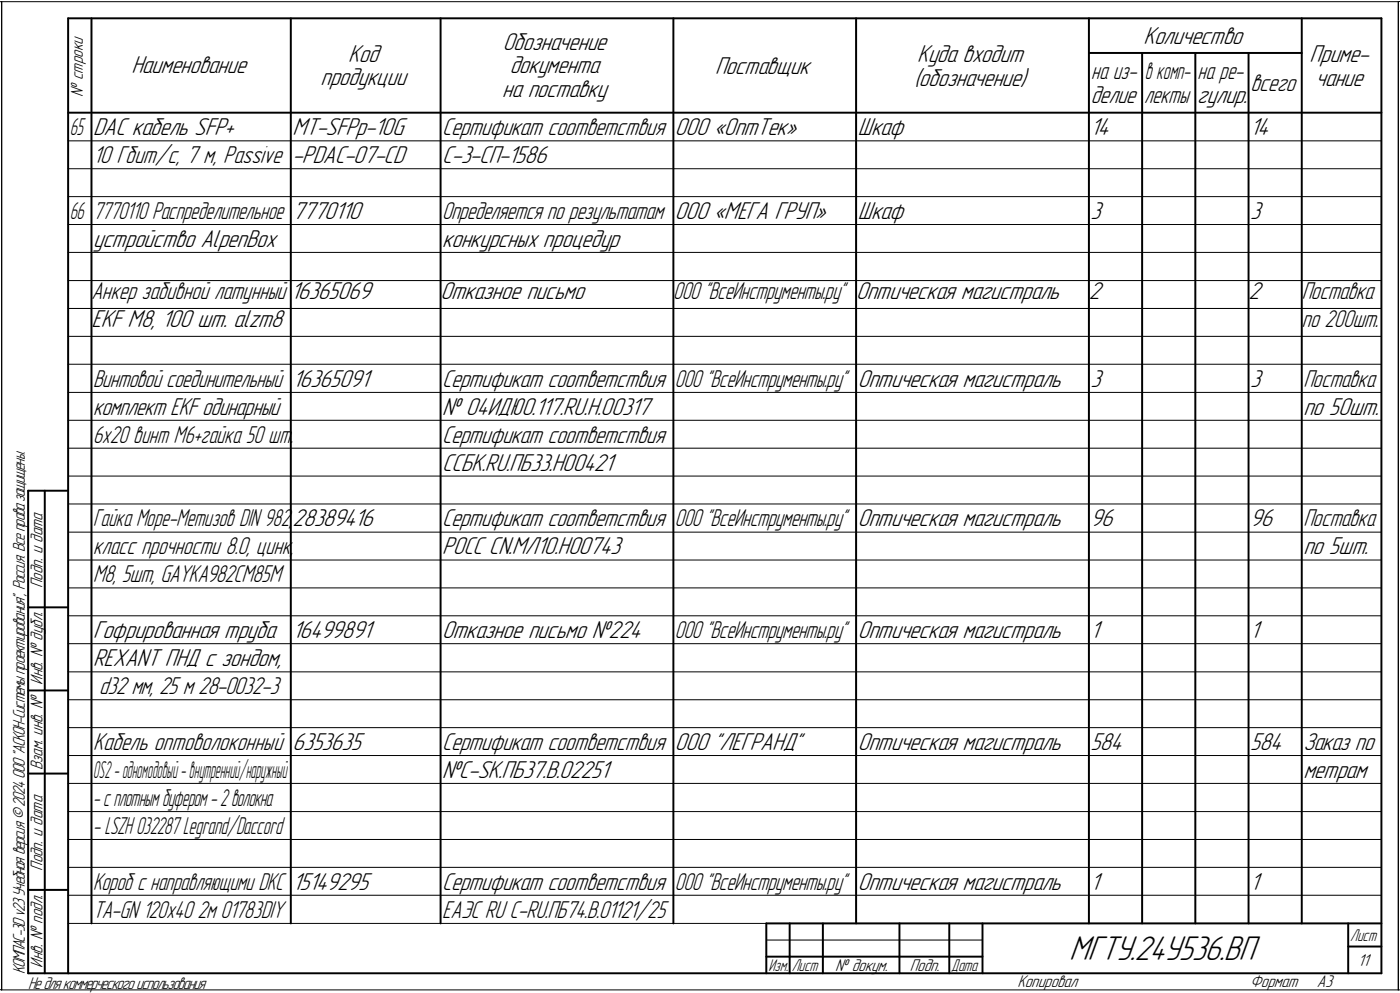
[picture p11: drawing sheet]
<svg xmlns="http://www.w3.org/2000/svg" width="421mm" height="298mm" viewBox="0 0 421 298" stroke-linecap="round" stroke-linejoin="round" font-family="sans-serif">
<defs><g id="words">
<text font-size="10.9" x="321.5" y="288.5">МГТУ.24У536.ВП</text>
<g font-size="7.8">
<text x="151.2" y="14.9">Обозначение</text>
<text x="343.9" y="13.2">Количество</text>
<text x="39.5" y="22.1">Наименование</text>
<text x="104.7" y="18.5">Код</text>
<text x="153.3" y="22.1">документа</text>
<text x="215.1" y="22.2">Поставщик</text>
<text x="275.8" y="18.7">Куда входит</text>
<text x="393.9" y="18.7">Приме-</text>
<text x="96.4" y="25.7">продукции</text>
<text x="151" y="29.2">на поставку</text>
<text x="274.9" y="25.8">(обозначение)</text>
<text x="395.6" y="25.8">чание</text>
<text x="360.1" y="31">гулир.</text>
<text x="28" y="40.6">DAC кабель SFP+</text>
<text x="88" y="40.6">MT-SFPp-10G</text>
<text x="203" y="40.6">ООО «ОптТек»</text>
<text x="258" y="40.6">Шкаф</text>
<text x="328" y="40.6">14</text>
<text x="376" y="40.6">14</text>
<text x="88" y="49">-PDAC-07-CD</text>
<text x="133" y="49">С-3-СП-1586</text>
<text x="88" y="65.8">7770110</text>
<text x="203" y="65.8">OOO «МЕГА ГРУП»</text>
<text x="258" y="65.8">Шкаф</text>
<text x="328" y="65.8">3</text>
<text x="376" y="65.8">3</text>
<text x="28" y="74.2">устройство AlpenBox</text>
<text x="133" y="74.2">конкурсных процедур</text>
<text x="87.5" y="89.9">1</text>
<text x="89.6" y="89.9">6365069</text>
<text x="132.5" y="89.9">Отказное письмо</text>
<text x="257.5" y="89.9">Оптическая магистраль</text>
<text x="327.5" y="89.9">2</text>
<text x="375.5" y="89.9">2</text>
<text x="27.5" y="98.3">EKF М8, 100 шт. alzm8</text>
<text x="88" y="116.2">16365091</text>
<text x="258" y="116.2">Оптическая магистраль</text>
<text x="328" y="116.2">3</text>
<text x="376" y="116.2">3</text>
<text x="133" y="124.6">№ 04ИДЮО.117.RU.Н.00317</text>
<text x="392" y="124.6">по 50шт.</text>
<text x="133" y="141.4">ССБК.RU.ПБ33.НОО421</text>
<text x="88" y="158.2">28389416</text>
<text x="258" y="158.2">Оптическая магистраль</text>
<text x="328" y="158.2">96</text>
<text x="376" y="158.2">96</text>
<text x="133" y="166.6">РОСС CN.MЛ10.НОО743</text>
<text x="392" y="166.6">по 5шт.</text>
<text x="28" y="191.8">Гофрированная труба</text>
<text x="88" y="191.8">16499891</text>
<text x="133" y="191.8">Отказное письмо №224</text>
<text x="258" y="191.8">Оптическая магистраль</text>
<text x="328" y="191.8">1</text>
<text x="376" y="191.8">1</text>
<text x="28" y="200.2">REXANT ПНД с зондом,</text>
<text x="88" y="225.4">6353635</text>
<text x="203" y="225.4">ООО &quot;ЛЕГРАНД&quot;</text>
<text x="258" y="225.4">Оптическая магистраль</text>
<text x="328" y="225.4">584</text>
<text x="376" y="225.4">584</text>
<text x="392" y="225.4">Заказ по</text>
<text x="133" y="233.8">№C-SK.ПБ37.В.02251</text>
<text x="392" y="233.8">метрам</text>
<text x="88" y="267.4">15149295</text>
<text x="258" y="267.4">Оптическая магистраль</text>
<text x="328" y="267.4">1</text>
<text x="376" y="267.4">1</text>
</g>
<g font-size="7.7">
<text x="376" y="27.4">всего</text>
<text x="328" y="31">делие</text>
<text x="344.1" y="31">лекты</text>
<text x="133" y="40.6">Сертификат соответствия</text>
<text x="28" y="49">10 Гбит/с, 7 м, Passive</text>
<text x="133" y="65.8">Определяется по результатам</text>
<text x="27.5" y="89.9">Анкер забивной латунный</text>
<text x="391.5" y="89.9">Поставка</text>
<text x="391.5" y="98.3">по 200шт.</text>
<text x="28" y="116.2">Винтовой соединительный</text>
<text x="133" y="116.2">Сертификат соответствия</text>
<text x="392" y="116.2">Поставка</text>
<text x="28" y="124.6">комплект EKF одинарный</text>
<text x="133" y="133">Сертификат соответствия</text>
<text x="133" y="158.2">Сертификат соответствия</text>
<text x="392" y="158.2">Поставка</text>
<text x="28" y="166.6">класс прочности 8.0, цинк,</text>
<text x="28" y="175">М8, 5шт, GAYKA982CM85M</text>
<text x="29.9" y="208.6">d32 мм, 25 м 28-0032-3</text>
<text x="28" y="225.4">Кабель оптоволоконный</text>
<text x="133" y="225.4">Сертификат соответствия</text>
<text x="133" y="267.4">Сертификат соответствия</text>
<text x="133" y="275.8">ЕАЭС RU С-RU.ПБ74.В.01121/25</text>
</g>
<g font-size="7.6">
<text x="328.2" y="23.9">на из-</text>
<text x="360.2" y="23.9">на ре-</text>
<text x="28" y="65.8">7770110 Распределительное</text>
<text x="202.5" y="89.9">ООО &quot;ВсеИнструменты.ру&quot;</text>
<text x="203" y="116.2">ООО &quot;ВсеИнструменты.ру&quot;</text>
<text x="28" y="133">6х20 винт М6+гайка 50 шт.</text>
<text x="28" y="158.2">Гайка Море-Метизов DIN 982,</text>
<text x="203" y="158.2">ООО &quot;ВсеИнструменты.ру&quot;</text>
<text x="203" y="191.8">ООО &quot;ВсеИнструменты.ру&quot;</text>
<text x="28" y="267.4">Короб с направляющими DKC</text>
<text x="203" y="267.4">ООО &quot;ВсеИнструменты.ру&quot;</text>
<text x="28" y="275.8">TA-GN 120x40</text>
<text x="59.4" y="275.8">2м 01783DIY</text>
</g>
<g font-size="7.5">
<text x="344.3" y="23.9">в комп-</text>
<text x="21" y="40.6">65</text>
<text x="21" y="65.8">66</text>
<text x="28" y="242.2">-сплотнымбуфером-2волокна</text>
<text x="28" y="250.6">- LSZH 032287 Legrand/Daccord</text>
</g>
<g font-size="7.4">
<text x="28" y="233.8">O</text>
<text x="29.7" y="233.8">S2-одномодовый-внутренний/наружный</text>
</g>
<g font-size="5.4">
<text x="24.9" y="29.1" transform="rotate(-90 24.9 29.1)">№ строки</text>
<text x="12.8" y="176.7" transform="rotate(-90 12.8 176.7)">Подп. и дата</text>
<text x="12.8" y="205.8" transform="rotate(-90 12.8 205.8)">Инв. № дубл.</text>
<text x="12.8" y="231.6" transform="rotate(-90 12.8 231.6)">Взам. инв. №</text>
<text x="12.8" y="261.7" transform="rotate(-90 12.8 261.7)">Подп. и дата</text>
<text x="7.5" y="292.8" transform="rotate(-90 7.5 292.8)">КОМПАС-3Dv23Учебнаяверсия©2024ООО&quot;АСКОН-Системыпроектирования&quot;, Россия. Всеправазащищены.</text>
<text x="12.8" y="290.8" transform="rotate(-90 12.8 290.8)">Инв. № подл.</text>
<text x="251.2" y="291.8">№ докум.</text>
<text x="273.6" y="291.8">Подп.</text>
<text x="408.4" y="290.3">11</text>
<text x="8.5" y="297.1">Недлякоммерческогоиспользования</text>
<text x="306" y="296.8">Копировал</text>
<text x="376" y="296.8">Формат</text>
<text x="396" y="296.8">A3</text>
</g>
<g font-size="5.3">
<text x="406.1" y="282.8">Лист</text>
<text x="231.1" y="291.8">Изм.</text>
<text x="238.1" y="291.8">Лист</text>
<text x="286.1" y="291.8">Дата</text>
</g>
</g></defs>
<g fill="none" stroke="#000" stroke-width=".3">
<path d="M0 .5h.5zM.5 .5v297zM.5 .5h420zM420.5 .5v297zM420.5 .5l.5-.1zM20.5 42.3h395zM20.5 50.7h395zM20.5 59.1h395zM20.5 67.5h395zM20.5 75.9h395zM20.5 84.3h395zM20.5 92.7h395z"/>
<path d="M20.5 101.1h395zM20.5 109.5h395zM20.5 117.9h395zM20.5 126.3h395zM20.5 134.7h395zM20.5 143.1h395zM20.5 151.5h395zM20.5 159.9h395zM20.5 168.3h395zM20.5 176.7h395zM20.5 185.1h395zM20.5 193.5h395z"/>
<path d="M20.5 201.9h395zM20.5 210.3h395zM20.5 218.7h395zM20.5 227.1h395zM20.5 235.5h395zM20.5 243.9h395zM20.5 252.3h395zM20.5 260.7h395zM20.5 269.1h395zM20.5 277.5h395zM0 297.4l.5 .1zM.5 297.5h420z"/>
<path d="M230.5 282.5h65zM420.5 297.5h.5z"/>
</g>
<g fill="none" stroke="#000" stroke-width=".59">
<path d="M20.5 5.5v287zM20.5 5.5h395zM27.5 5.5v272zM87.5 5.5v272zM132.5 5.5v272zM202.5 5.5v272zM257.5 5.5v272zM327.5 15.9h64zM327.5 5.5v272zM343.5 15.9v261.6zM359.5 15.9v261.6zM375.5 15.9v261.6z"/>
<path d="M391.5 5.5v272zM415.5 5.5v287zM20.5 33.9h395zM8.5 147.5v145zM8.5 147.5h12zM13.5 147.5v145zM8.5 182.5h12zM8.5 207.5h12zM8.5 232.5h12zM8.5 267.5h12zM230.5 277.5h185zM230.5 277.5v15z"/>
<path d="M237.5 277.5v15zM247.5 277.5v15zM270.5 277.5v15zM285.5 277.5v15zM295.5 277.5v15zM405.5 277.5v15zM8.5 292.5h12zM20.5 292.5h395zM230.5 287.5h7zM237.5 287.5h10zM247.5 287.5h23zM270.5 287.5h15z"/>
<path d="M285.5 287.5h10zM405.5 284.5h10z"/>
</g>
<use href="#words"/>
</svg>
